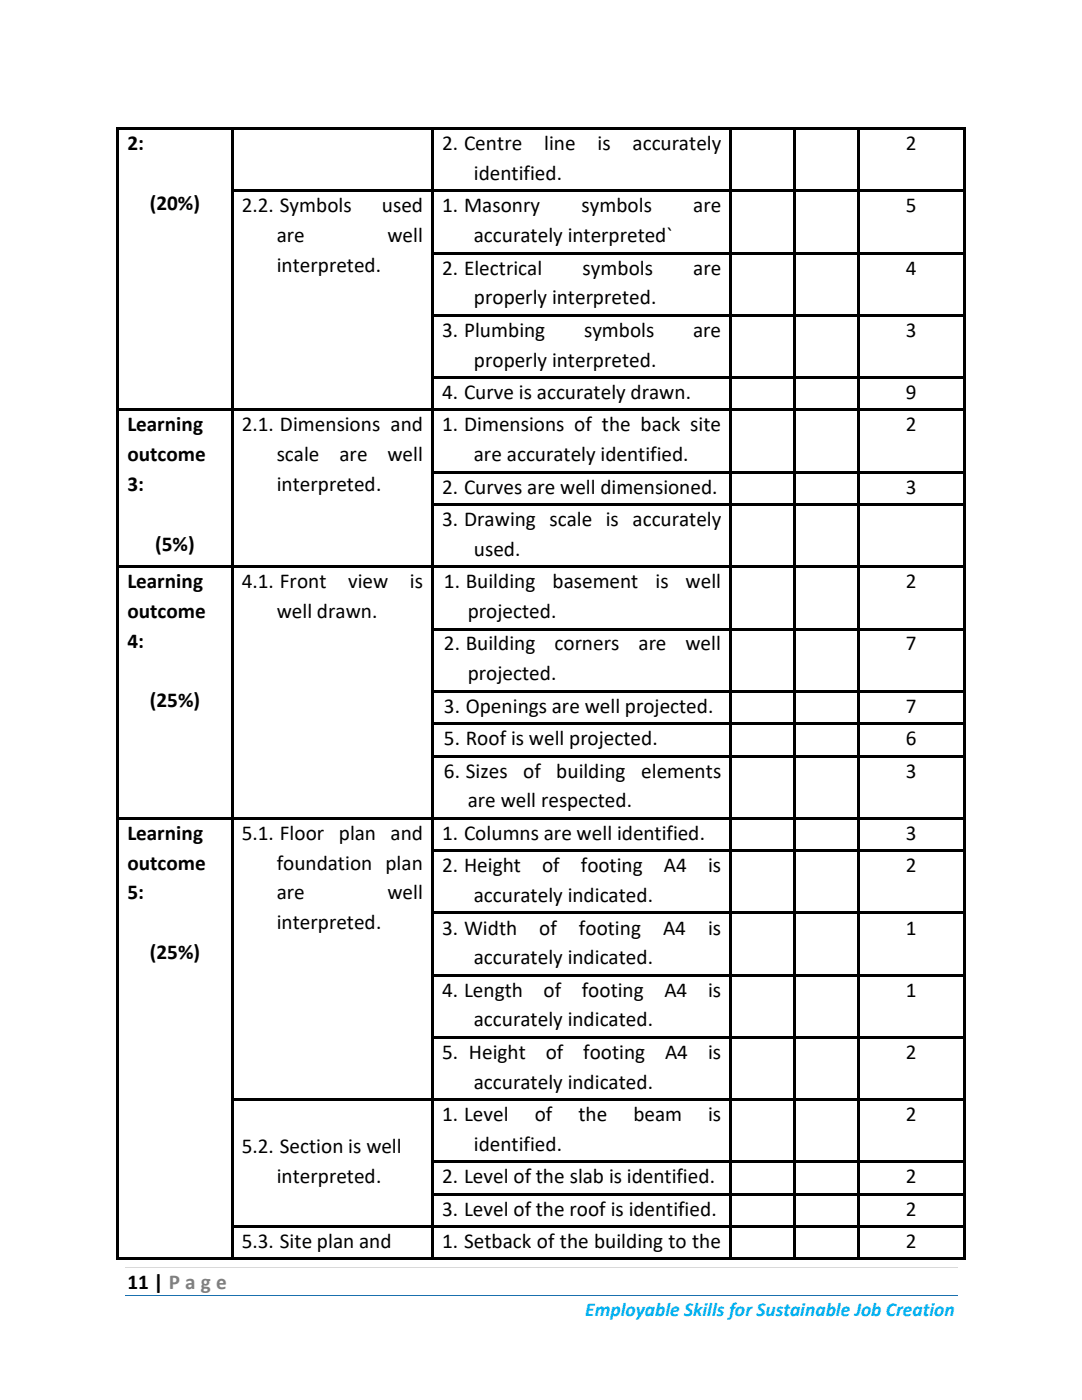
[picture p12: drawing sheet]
<svg xmlns="http://www.w3.org/2000/svg" width="216mm" height="279mm" viewBox="0 0 216 279" stroke-linecap="round" stroke-linejoin="round" font-family="sans-serif">
<defs><g id="words">
<g font-size="4.2">
<text x="25.4" y="30">2:</text>
<text x="88.2" y="30">2. Centre</text>
<text x="108.6" y="30">line</text>
<text x="119.2" y="30">is</text>
<text x="126.2" y="30">accurately</text>
<text x="180.8" y="30">2</text>
<text x="94.5" y="35.9">identified.</text>
<text x="29.9" y="41.8">(20%)</text>
<text x="48.2" y="42.4">2.2. Symbols</text>
<text x="76.2" y="42.4">used</text>
<text x="88.2" y="42.4">1. Masonry</text>
<text x="116" y="42.4">symbols</text>
<text x="138.3" y="42.4">are</text>
<text x="180.8" y="42.4">5</text>
<text x="55.2" y="48.3">are</text>
<text x="77.3" y="48.3">well</text>
<text x="94.5" y="48.3">accurately interpreted`</text>
<text x="55.2" y="54.3">interpreted.</text>
<text x="88.2" y="54.8">2. Electrical</text>
<text x="116.3" y="54.8">symbols</text>
<text x="138.3" y="54.8">are</text>
<text x="180.8" y="54.8">4</text>
<text x="94.5" y="60.7">properly interpreted.</text>
<text x="88.2" y="67.2">3. Plumbing</text>
<text x="116.5" y="67.2">symbols</text>
<text x="138.3" y="67.2">are</text>
<text x="180.8" y="67.2">3</text>
<text x="94.5" y="73.2">properly interpreted.</text>
<text x="88.2" y="79.6">4. Curve is accurately drawn.</text>
<text x="180.8" y="79.6">9</text>
<text x="25.4" y="86.1">Learning</text>
<text x="48.2" y="86.1">2.1. Dimensions and</text>
<text x="88.2" y="86.1">1. Dimensions of the back site</text>
<text x="180.8" y="86.1">2</text>
<text x="25.4" y="92.1">outcome</text>
<text x="55.2" y="92.1">scale</text>
<text x="67.7" y="92.1">are</text>
<text x="77.3" y="92.1">well</text>
<text x="94.5" y="92.1">are accurately identified.</text>
<text x="25.4" y="98">3:</text>
<text x="55.2" y="98">interpreted.</text>
<text x="88.2" y="98.5">2. Curves are well dimensioned.</text>
<text x="180.8" y="98.5">3</text>
<text x="88.2" y="105">3. Drawing scale is accurately</text>
<text x="31" y="109.9">(5%)</text>
<text x="94.5" y="110.9">used.</text>
<text x="25.4" y="117.4">Learning</text>
<text x="48.2" y="117.4">4.1. Front</text>
<text x="69.5" y="117.4">view</text>
<text x="81.8" y="117.4">is</text>
<text x="88.6" y="117.4">1. Building</text>
<text x="110.2" y="117.4">basement</text>
<text x="130.8" y="117.4">is</text>
<text x="136.8" y="117.4">well</text>
<text x="180.8" y="117.4">2</text>
<text x="25.4" y="123.3">outcome</text>
<text x="55.2" y="123.3">well drawn.</text>
<text x="93.3" y="123.3">projected.</text>
<text x="25.4" y="129.3">4:</text>
<text x="88.6" y="129.8">2. Building</text>
<text x="110.7" y="129.8">corners</text>
<text x="127.4" y="129.8">are</text>
<text x="136.8" y="129.8">well</text>
<text x="180.8" y="129.8">7</text>
<text x="93.3" y="135.7">projected.</text>
<text x="29.9" y="141.2">(25%)</text>
<text x="88.6" y="142.2">3. Openings are well projected.</text>
<text x="180.8" y="142.2">7</text>
<text x="88.6" y="148.7">5. Roof is well projected.</text>
<text x="180.8" y="148.7">6</text>
<text x="88.6" y="155.2">6. Sizes</text>
<text x="104.4" y="155.2">of</text>
<text x="111" y="155.2">building</text>
<text x="128" y="155.2">elements</text>
<text x="180.8" y="155.2">3</text>
<text x="93.3" y="161.1">are well respected.</text>
<text x="25.4" y="167.6">Learning</text>
<text x="48.2" y="167.6">5.1. Floor plan and</text>
<text x="88.2" y="167.6">1. Columns are well identified.</text>
<text x="180.8" y="167.6">3</text>
<text x="25.4" y="173.5">outcome</text>
<text x="55.2" y="173.5">foundation plan</text>
<text x="25.4" y="179.5">5:</text>
<text x="55.2" y="179.5">are</text>
<text x="77.3" y="179.5">well</text>
<text x="88.2" y="174.1">2. Height</text>
<text x="108.2" y="174.1">of</text>
<text x="115.9" y="174.1">footing</text>
<text x="132.5" y="174.1">A4</text>
<text x="141.3" y="174.1">is</text>
<text x="180.8" y="174.1">2</text>
<text x="55.2" y="185.4">interpreted.</text>
<text x="94.5" y="180">accurately indicated.</text>
<text x="29.9" y="191.4">(25%)</text>
<text x="88.2" y="186.5">3. Width</text>
<text x="107.6" y="186.5">of</text>
<text x="115.5" y="186.5">footing</text>
<text x="132.3" y="186.5">A4</text>
<text x="141.3" y="186.5">is</text>
<text x="180.8" y="186.5">1</text>
<text x="94.5" y="192.4">accurately indicated.</text>
<text x="88.2" y="198.9">4. Length</text>
<text x="108.5" y="198.9">of</text>
<text x="116.1" y="198.9">footing</text>
<text x="132.6" y="198.9">A4</text>
<text x="141.3" y="198.9">is</text>
<text x="180.8" y="198.9">1</text>
<text x="94.5" y="204.8">accurately indicated.</text>
<text x="88.2" y="211.3">5. Height</text>
<text x="108.9" y="211.3">of</text>
<text x="116.4" y="211.3">footing</text>
<text x="132.7" y="211.3">A4</text>
<text x="141.3" y="211.3">is</text>
<text x="180.8" y="211.3">2</text>
<text x="94.5" y="217.2">accurately indicated.</text>
<text x="88.2" y="223.7">1. Level</text>
<text x="106.7" y="223.7">of</text>
<text x="115.4" y="223.7">the</text>
<text x="126.4" y="223.7">beam</text>
<text x="141.3" y="223.7">is</text>
<text x="180.8" y="223.7">2</text>
<text x="48.2" y="230.2">5.2. Section is well</text>
<text x="94.5" y="229.7">identified.</text>
<text x="55.2" y="236.2">interpreted.</text>
<text x="88.2" y="236.2">2. Level of the slab is identified.</text>
<text x="180.8" y="236.2">2</text>
<text x="88.2" y="242.6">3. Level of the roof is identified.</text>
<text x="180.8" y="242.6">2</text>
<text x="48.2" y="249.1">5.3. Site plan and</text>
<text x="88.2" y="249.1">1. Setback of the building to the</text>
<text x="180.8" y="249.1">2</text>
<text x="25.4" y="257.3">11 | P a g e</text>
</g>
<text font-size="3.9" fill="#00b0f0" x="116.8" y="262.7">Employable Skills for Sustainable Job Creation</text>
</g></defs>
<path d="M24.9 252.9h166.1" fill="none" stroke="#d9d9d9" stroke-width=".2"/>
<path d="M24.9 258.6h166.1" fill="none" stroke="#0070c0" stroke-width=".2"/>
<g fill="#000">
<path d="M23.2 25.4h.6v.6h-.6z" fill-rule="evenodd"/>
<path d="M23.2 25.4h.6v.5h-.6z" fill-rule="evenodd"/>
<path d="M23.2 25.9h.6v11.9h-.6z" fill-rule="evenodd"/>
<path d="M23.2 37.8h.6v.6h-.6z" fill-rule="evenodd"/>
<path d="M23.8 25.4h22.3v.5h-22.3z" fill-rule="evenodd"/>
<path d="M46.1 25.9l.5 .1z" fill-rule="evenodd"/>
<path d="M46.1 25.4h.5v.5h-.5z" fill-rule="evenodd"/>
<path d="M46.1 25.9h.5v11.9h-.5z" fill-rule="evenodd"/>
<path d="M46.1 37.8h.5v.6h-.5z" fill-rule="evenodd"/>
<path d="M46.6 25.4h39.4v.5h-39.4z" fill-rule="evenodd"/>
<path d="M46.6 37.8h39.4v.5h-39.4z" fill-rule="evenodd"/>
<path d="M86 25.9l.5 .1z" fill-rule="evenodd"/>
<path d="M86 25.4h.5v.5h-.5z" fill-rule="evenodd"/>
<path d="M86 25.9h.5v11.9h-.5z" fill-rule="evenodd"/>
<path d="M86 37.8h.5v.6h-.5z" fill-rule="evenodd"/>
<path d="M86.5 25.4h59.1v.5h-59.1z" fill-rule="evenodd"/>
<path d="M86.5 37.8h59.1v.5h-59.1z" fill-rule="evenodd"/>
<path d="M145.6 25.9l.5 .1z" fill-rule="evenodd"/>
<path d="M145.6 25.4h.5v.5h-.5z" fill-rule="evenodd"/>
<path d="M145.6 25.9h.5v11.9h-.5z" fill-rule="evenodd"/>
<path d="M145.6 37.8h.5v.6h-.5z" fill-rule="evenodd"/>
<path d="M146.1 25.4h12.1v.5h-12.1z" fill-rule="evenodd"/>
<path d="M146.1 37.8h12.1v.5h-12.1z" fill-rule="evenodd"/>
<path d="M158.2 25.9l.5 .1z" fill-rule="evenodd"/>
<path d="M158.2 25.4h.5v.5h-.5z" fill-rule="evenodd"/>
<path d="M158.2 25.9h.5v11.9h-.5z" fill-rule="evenodd"/>
<path d="M158.2 37.8h.5v.6h-.5z" fill-rule="evenodd"/>
<path d="M158.7 25.4h12.3v.5h-12.3z" fill-rule="evenodd"/>
<path d="M158.7 37.8h12.3v.5h-12.3z" fill-rule="evenodd"/>
<path d="M171 25.9l.5 .1z" fill-rule="evenodd"/>
<path d="M171 25.4h.5v.5h-.5z" fill-rule="evenodd"/>
<path d="M171 25.9h.5v11.9h-.5z" fill-rule="evenodd"/>
<path d="M171 37.8h.5v.6h-.5z" fill-rule="evenodd"/>
<path d="M171.5 25.4h20.7v.5h-20.7z" fill-rule="evenodd"/>
<path d="M171.5 37.8h20.7v.5h-20.7z" fill-rule="evenodd"/>
<path d="M192.2 25.4h.5v.6h-.5z" fill-rule="evenodd"/>
<path d="M192.2 25.4h.5v.5h-.5z" fill-rule="evenodd"/>
<path d="M192.2 25.9h.5v11.9h-.5z" fill-rule="evenodd"/>
<path d="M192.2 37.8h.5v.6h-.5z" fill-rule="evenodd"/>
<path d="M23.2 38.4h.6v11.9h-.6z" fill-rule="evenodd"/>
<path d="M23.2 50.3h.6v.5h-.6z" fill-rule="evenodd"/>
<path d="M46.1 38.4h.5v11.9h-.5z" fill-rule="evenodd"/>
<path d="M46.1 50.3h.5v.5h-.5z" fill-rule="evenodd"/>
<path d="M86 38.4h.5v11.9h-.5z" fill-rule="evenodd"/>
<path d="M86 50.3h.5v.5h-.5z" fill-rule="evenodd"/>
<path d="M86.5 50.3h59.1v.5h-59.1z" fill-rule="evenodd"/>
<path d="M145.6 38.4h.5v11.9h-.5z" fill-rule="evenodd"/>
<path d="M145.6 50.3h.5v.5h-.5z" fill-rule="evenodd"/>
<path d="M146.1 50.3h12.1v.5h-12.1z" fill-rule="evenodd"/>
<path d="M158.2 38.4h.5v11.9h-.5z" fill-rule="evenodd"/>
<path d="M158.2 50.3h.5v.5h-.5z" fill-rule="evenodd"/>
<path d="M158.7 50.3h12.3v.5h-12.3z" fill-rule="evenodd"/>
<path d="M171 38.4h.5v11.9h-.5z" fill-rule="evenodd"/>
<path d="M171 50.3h.5v.5h-.5z" fill-rule="evenodd"/>
<path d="M171.5 50.3h20.7v.5h-20.7z" fill-rule="evenodd"/>
<path d="M192.2 38.4h.5v11.9h-.5z" fill-rule="evenodd"/>
<path d="M192.2 50.3h.5v.5h-.5z" fill-rule="evenodd"/>
<path d="M23.2 50.8h.6v11.9h-.6z" fill-rule="evenodd"/>
<path d="M23.2 62.7h.6v.5h-.6z" fill-rule="evenodd"/>
<path d="M23.2 63.2h.6v11.9h-.6z" fill-rule="evenodd"/>
<path d="M23.2 75.1h.6v.5h-.6z" fill-rule="evenodd"/>
<path d="M46.1 50.8h.5v11.9h-.5z" fill-rule="evenodd"/>
<path d="M46.1 62.7h.5v.5h-.5z" fill-rule="evenodd"/>
<path d="M46.1 63.2h.5v11.9h-.5z" fill-rule="evenodd"/>
<path d="M46.1 75.1h.5v.5h-.5z" fill-rule="evenodd"/>
<path d="M86 50.8h.5v11.9h-.5z" fill-rule="evenodd"/>
<path d="M86 62.7h.5v.5h-.5z" fill-rule="evenodd"/>
<path d="M86 63.2h.5v11.9h-.5z" fill-rule="evenodd"/>
<path d="M86 75.1h.5v.5h-.5z" fill-rule="evenodd"/>
<path d="M86.5 62.7h59.1v.5h-59.1z" fill-rule="evenodd"/>
<path d="M86.5 75.1h59.1v.5h-59.1z" fill-rule="evenodd"/>
<path d="M145.6 50.8h.5v11.9h-.5z" fill-rule="evenodd"/>
<path d="M145.6 62.7h.5v.5h-.5z" fill-rule="evenodd"/>
<path d="M145.6 63.2h.5v11.9h-.5z" fill-rule="evenodd"/>
<path d="M145.6 75.1h.5v.5h-.5z" fill-rule="evenodd"/>
<path d="M146.1 62.7h12.1v.5h-12.1z" fill-rule="evenodd"/>
<path d="M146.1 75.1h12.1v.5h-12.1z" fill-rule="evenodd"/>
<path d="M158.2 50.8h.5v11.9h-.5z" fill-rule="evenodd"/>
<path d="M158.2 62.7h.5v.5h-.5z" fill-rule="evenodd"/>
<path d="M158.2 63.2h.5v11.9h-.5z" fill-rule="evenodd"/>
<path d="M158.2 75.1h.5v.5h-.5z" fill-rule="evenodd"/>
<path d="M158.7 62.7h12.3v.5h-12.3z" fill-rule="evenodd"/>
<path d="M158.7 75.1h12.3v.5h-12.3z" fill-rule="evenodd"/>
<path d="M171 50.8h.5v11.9h-.5z" fill-rule="evenodd"/>
<path d="M171 62.7h.5v.5h-.5z" fill-rule="evenodd"/>
<path d="M171 63.2h.5v11.9h-.5z" fill-rule="evenodd"/>
<path d="M171 75.1h.5v.5h-.5z" fill-rule="evenodd"/>
<path d="M171.5 62.7h20.7v.5h-20.7z" fill-rule="evenodd"/>
<path d="M171.5 75.1h20.7v.5h-20.7z" fill-rule="evenodd"/>
<path d="M192.2 50.8h.5v11.9h-.5z" fill-rule="evenodd"/>
<path d="M192.2 62.7h.5v.5h-.5z" fill-rule="evenodd"/>
<path d="M192.2 63.2h.5v11.9h-.5z" fill-rule="evenodd"/>
<path d="M192.2 75.1h.5v.5h-.5z" fill-rule="evenodd"/>
<path d="M23.2 75.6h.6v5.9h-.6z" fill-rule="evenodd"/>
<path d="M23.2 81.5h.6v.6h-.6z" fill-rule="evenodd"/>
<path d="M23.2 82.1h.6v11.9h-.6z" fill-rule="evenodd"/>
<path d="M23.2 94h.6v.5h-.6z" fill-rule="evenodd"/>
<path d="M23.8 81.5h22.3v.5h-22.3z" fill-rule="evenodd"/>
<path d="M46.1 75.6h.5v5.9h-.5z" fill-rule="evenodd"/>
<path d="M46.1 81.5h.5v.6h-.5z" fill-rule="evenodd"/>
<path d="M46.1 82.1h.5v11.9h-.5z" fill-rule="evenodd"/>
<path d="M46.1 94h.5v.5h-.5z" fill-rule="evenodd"/>
<path d="M46.6 81.5h39.4v.5h-39.4z" fill-rule="evenodd"/>
<path d="M86 75.6h.5v5.9h-.5z" fill-rule="evenodd"/>
<path d="M86 81.5h.5v.6h-.5z" fill-rule="evenodd"/>
<path d="M86 82.1h.5v11.9h-.5z" fill-rule="evenodd"/>
<path d="M86 94h.5v.5h-.5z" fill-rule="evenodd"/>
<path d="M86.5 81.5h59.1v.5h-59.1z" fill-rule="evenodd"/>
<path d="M86.5 94h59.1v.5h-59.1z" fill-rule="evenodd"/>
<path d="M145.6 75.6h.5v5.9h-.5z" fill-rule="evenodd"/>
<path d="M145.6 81.5h.5v.6h-.5z" fill-rule="evenodd"/>
<path d="M145.6 82.1h.5v11.9h-.5z" fill-rule="evenodd"/>
<path d="M145.6 94h.5v.5h-.5z" fill-rule="evenodd"/>
<path d="M146.1 81.5h12.1v.5h-12.1z" fill-rule="evenodd"/>
<path d="M146.1 94h12.1v.5h-12.1z" fill-rule="evenodd"/>
<path d="M158.2 75.6h.5v5.9h-.5z" fill-rule="evenodd"/>
<path d="M158.2 81.5h.5v.6h-.5z" fill-rule="evenodd"/>
<path d="M158.2 82.1h.5v11.9h-.5z" fill-rule="evenodd"/>
<path d="M158.2 94h.5v.5h-.5z" fill-rule="evenodd"/>
<path d="M158.7 81.5h12.3v.5h-12.3z" fill-rule="evenodd"/>
<path d="M158.7 94h12.3v.5h-12.3z" fill-rule="evenodd"/>
<path d="M171 75.6h.5v5.9h-.5z" fill-rule="evenodd"/>
<path d="M171 81.5h.5v.6h-.5z" fill-rule="evenodd"/>
<path d="M171 82.1h.5v11.9h-.5z" fill-rule="evenodd"/>
<path d="M171 94h.5v.5h-.5z" fill-rule="evenodd"/>
<path d="M171.5 81.5h20.7v.5h-20.7z" fill-rule="evenodd"/>
<path d="M171.5 94h20.7v.5h-20.7z" fill-rule="evenodd"/>
<path d="M192.2 75.6h.5v5.9h-.5z" fill-rule="evenodd"/>
<path d="M192.2 81.5h.5v.6h-.5z" fill-rule="evenodd"/>
<path d="M192.2 82.1h.5v11.9h-.5z" fill-rule="evenodd"/>
<path d="M192.2 94h.5v.5h-.5z" fill-rule="evenodd"/>
<path d="M23.2 94.5h.6v5.9h-.6z" fill-rule="evenodd"/>
<path d="M23.2 100.4h.6v.6h-.6z" fill-rule="evenodd"/>
<path d="M23.2 101h.6v11.8h-.6z" fill-rule="evenodd"/>
<path d="M23.2 112.8h.6v.6h-.6z" fill-rule="evenodd"/>
<path d="M23.8 112.8h22.3v.5h-22.3z" fill-rule="evenodd"/>
<path d="M46.1 94.5h.5v5.9h-.5z" fill-rule="evenodd"/>
<path d="M46.1 100.4h.5v.6h-.5z" fill-rule="evenodd"/>
<path d="M46.1 101h.5v11.8h-.5z" fill-rule="evenodd"/>
<path d="M46.1 112.8h.5v.6h-.5z" fill-rule="evenodd"/>
<path d="M46.6 112.8h39.4v.5h-39.4z" fill-rule="evenodd"/>
<path d="M86 94.5h.5v5.9h-.5z" fill-rule="evenodd"/>
<path d="M86 100.4h.5v.6h-.5z" fill-rule="evenodd"/>
<path d="M86 101h.5v11.8h-.5z" fill-rule="evenodd"/>
<path d="M86 112.8h.5v.6h-.5z" fill-rule="evenodd"/>
<path d="M86.5 100.4h59.1v.5h-59.1z" fill-rule="evenodd"/>
<path d="M86.5 112.8h59.1v.5h-59.1z" fill-rule="evenodd"/>
<path d="M145.6 94.5h.5v5.9h-.5z" fill-rule="evenodd"/>
<path d="M145.6 100.4h.5v.6h-.5z" fill-rule="evenodd"/>
<path d="M145.6 101h.5v11.8h-.5z" fill-rule="evenodd"/>
<path d="M145.6 112.8h.5v.6h-.5z" fill-rule="evenodd"/>
<path d="M146.1 100.4h12.1v.5h-12.1z" fill-rule="evenodd"/>
<path d="M146.1 112.8h12.1v.5h-12.1z" fill-rule="evenodd"/>
<path d="M158.2 94.5h.5v5.9h-.5z" fill-rule="evenodd"/>
<path d="M158.2 100.4h.5v.6h-.5z" fill-rule="evenodd"/>
<path d="M158.2 101h.5v11.8h-.5z" fill-rule="evenodd"/>
<path d="M158.2 112.8h.5v.6h-.5z" fill-rule="evenodd"/>
<path d="M158.7 100.4h12.3v.5h-12.3z" fill-rule="evenodd"/>
<path d="M158.7 112.8h12.3v.5h-12.3z" fill-rule="evenodd"/>
<path d="M171 94.5h.5v5.9h-.5z" fill-rule="evenodd"/>
<path d="M171 100.4h.5v.6h-.5z" fill-rule="evenodd"/>
<path d="M171 101h.5v11.8h-.5z" fill-rule="evenodd"/>
<path d="M171 112.8h.5v.6h-.5z" fill-rule="evenodd"/>
<path d="M171.5 100.4h20.7v.5h-20.7z" fill-rule="evenodd"/>
<path d="M171.5 112.8h20.7v.5h-20.7z" fill-rule="evenodd"/>
<path d="M192.2 94.5h.5v5.9h-.5z" fill-rule="evenodd"/>
<path d="M192.2 100.4h.5v.6h-.5z" fill-rule="evenodd"/>
<path d="M192.2 101h.5v11.8h-.5z" fill-rule="evenodd"/>
<path d="M192.2 112.8h.5v.6h-.5z" fill-rule="evenodd"/>
<path d="M23.2 113.4h.6v11.9h-.6z" fill-rule="evenodd"/>
<path d="M23.2 125.3h.6v.5h-.6z" fill-rule="evenodd"/>
<path d="M23.2 125.8h.6v11.9h-.6z" fill-rule="evenodd"/>
<path d="M23.2 137.7h.6v.5h-.6z" fill-rule="evenodd"/>
<path d="M46.1 113.4h.5v11.9h-.5z" fill-rule="evenodd"/>
<path d="M46.1 125.3h.5v.5h-.5z" fill-rule="evenodd"/>
<path d="M46.1 125.8h.5v11.9h-.5z" fill-rule="evenodd"/>
<path d="M46.1 137.7h.5v.5h-.5z" fill-rule="evenodd"/>
<path d="M86 113.4h.5v11.9h-.5z" fill-rule="evenodd"/>
<path d="M86 125.3h.5v.5h-.5z" fill-rule="evenodd"/>
<path d="M86 125.8h.5v11.9h-.5z" fill-rule="evenodd"/>
<path d="M86 137.7h.5v.5h-.5z" fill-rule="evenodd"/>
<path d="M86.5 125.3h59.1v.5h-59.1z" fill-rule="evenodd"/>
<path d="M86.5 137.7h59.1v.5h-59.1z" fill-rule="evenodd"/>
<path d="M145.6 113.4h.5v11.9h-.5z" fill-rule="evenodd"/>
<path d="M145.6 125.3h.5v.5h-.5z" fill-rule="evenodd"/>
<path d="M145.6 125.8h.5v11.9h-.5z" fill-rule="evenodd"/>
<path d="M145.6 137.7h.5v.5h-.5z" fill-rule="evenodd"/>
<path d="M146.1 125.3h12.1v.5h-12.1z" fill-rule="evenodd"/>
<path d="M146.1 137.7h12.1v.5h-12.1z" fill-rule="evenodd"/>
<path d="M158.2 113.4h.5v11.9h-.5z" fill-rule="evenodd"/>
<path d="M158.2 125.3h.5v.5h-.5z" fill-rule="evenodd"/>
<path d="M158.2 125.8h.5v11.9h-.5z" fill-rule="evenodd"/>
<path d="M158.2 137.7h.5v.5h-.5z" fill-rule="evenodd"/>
<path d="M158.7 125.3h12.3v.5h-12.3z" fill-rule="evenodd"/>
<path d="M158.7 137.7h12.3v.5h-12.3z" fill-rule="evenodd"/>
<path d="M171 113.4h.5v11.9h-.5z" fill-rule="evenodd"/>
<path d="M171 125.3h.5v.5h-.5z" fill-rule="evenodd"/>
<path d="M171 125.8h.5v11.9h-.5z" fill-rule="evenodd"/>
<path d="M171 137.7h.5v.5h-.5z" fill-rule="evenodd"/>
<path d="M171.5 125.3h20.7v.5h-20.7z" fill-rule="evenodd"/>
<path d="M171.5 137.7h20.7v.5h-20.7z" fill-rule="evenodd"/>
<path d="M192.2 113.4h.5v11.9h-.5z" fill-rule="evenodd"/>
<path d="M192.2 125.3h.5v.5h-.5z" fill-rule="evenodd"/>
<path d="M192.2 125.8h.5v11.9h-.5z" fill-rule="evenodd"/>
<path d="M192.2 137.7h.5v.5h-.5z" fill-rule="evenodd"/>
<path d="M23.2 138.2h.6v6h-.6z" fill-rule="evenodd"/>
<path d="M23.2 144.2h.6v.5h-.6z" fill-rule="evenodd"/>
<path d="M23.2 144.7h.6v5.9h-.6z" fill-rule="evenodd"/>
<path d="M23.2 150.6h.6v.6h-.6z" fill-rule="evenodd"/>
<path d="M46.1 138.2h.5v6h-.5z" fill-rule="evenodd"/>
<path d="M46.1 144.2h.5v.5h-.5z" fill-rule="evenodd"/>
<path d="M46.1 144.7h.5v5.9h-.5z" fill-rule="evenodd"/>
<path d="M46.1 150.6h.5v.6h-.5z" fill-rule="evenodd"/>
<path d="M86 138.2h.5v6h-.5z" fill-rule="evenodd"/>
<path d="M86 144.2h.5v.5h-.5z" fill-rule="evenodd"/>
<path d="M86 144.7h.5v5.9h-.5z" fill-rule="evenodd"/>
<path d="M86 150.6h.5v.6h-.5z" fill-rule="evenodd"/>
<path d="M86.5 144.2h59.1v.5h-59.1z" fill-rule="evenodd"/>
<path d="M86.5 150.6h59.1v.6h-59.1z" fill-rule="evenodd"/>
<path d="M145.6 138.2h.5v6h-.5z" fill-rule="evenodd"/>
<path d="M145.6 144.2h.5v.5h-.5z" fill-rule="evenodd"/>
<path d="M145.6 144.7h.5v5.9h-.5z" fill-rule="evenodd"/>
<path d="M145.6 150.6h.5v.6h-.5z" fill-rule="evenodd"/>
<path d="M146.1 144.2h12.1v.5h-12.1z" fill-rule="evenodd"/>
<path d="M146.1 150.6h12.1v.6h-12.1z" fill-rule="evenodd"/>
<path d="M158.2 138.2h.5v6h-.5z" fill-rule="evenodd"/>
<path d="M158.2 144.2h.5v.5h-.5z" fill-rule="evenodd"/>
<path d="M158.2 144.7h.5v5.9h-.5z" fill-rule="evenodd"/>
<path d="M158.2 150.6h.5v.6h-.5z" fill-rule="evenodd"/>
<path d="M158.7 144.2h12.3v.5h-12.3z" fill-rule="evenodd"/>
<path d="M158.7 150.6h12.3v.6h-12.3z" fill-rule="evenodd"/>
<path d="M171 138.2h.5v6h-.5z" fill-rule="evenodd"/>
<path d="M171 144.2h.5v.5h-.5z" fill-rule="evenodd"/>
<path d="M171 144.7h.5v5.9h-.5z" fill-rule="evenodd"/>
<path d="M171 150.6h.5v.6h-.5z" fill-rule="evenodd"/>
<path d="M171.5 144.2h20.7v.5h-20.7z" fill-rule="evenodd"/>
<path d="M171.5 150.6h20.7v.6h-20.7z" fill-rule="evenodd"/>
<path d="M192.2 138.2h.5v6h-.5z" fill-rule="evenodd"/>
<path d="M192.2 144.2h.5v.5h-.5z" fill-rule="evenodd"/>
<path d="M192.2 144.7h.5v5.9h-.5z" fill-rule="evenodd"/>
<path d="M192.2 150.6h.5v.6h-.5z" fill-rule="evenodd"/>
<path d="M23.2 151.2h.6v11.9h-.6z" fill-rule="evenodd"/>
<path d="M23.2 163.1h.6v.5h-.6z" fill-rule="evenodd"/>
<path d="M23.2 163.6h.6v5.9h-.6z" fill-rule="evenodd"/>
<path d="M23.2 169.5h.6v.6h-.6z" fill-rule="evenodd"/>
<path d="M23.8 163.1h22.3v.5h-22.3z" fill-rule="evenodd"/>
<path d="M46.1 151.2h.5v11.9h-.5z" fill-rule="evenodd"/>
<path d="M46.1 163.1h.5v.5h-.5z" fill-rule="evenodd"/>
<path d="M46.1 163.6h.5v5.9h-.5z" fill-rule="evenodd"/>
<path d="M46.1 169.5h.5v.6h-.5z" fill-rule="evenodd"/>
<path d="M46.6 163.1h39.4v.5h-39.4z" fill-rule="evenodd"/>
<path d="M86 151.2h.5v11.9h-.5z" fill-rule="evenodd"/>
<path d="M86 163.1h.5v.5h-.5z" fill-rule="evenodd"/>
<path d="M86 163.6h.5v5.9h-.5z" fill-rule="evenodd"/>
<path d="M86 169.5h.5v.6h-.5z" fill-rule="evenodd"/>
<path d="M86.5 163.1h59.1v.5h-59.1z" fill-rule="evenodd"/>
<path d="M86.5 169.5h59.1v.5h-59.1z" fill-rule="evenodd"/>
<path d="M145.6 151.2h.5v11.9h-.5z" fill-rule="evenodd"/>
<path d="M145.6 163.1h.5v.5h-.5z" fill-rule="evenodd"/>
<path d="M145.6 163.6h.5v5.9h-.5z" fill-rule="evenodd"/>
<path d="M145.6 169.5h.5v.6h-.5z" fill-rule="evenodd"/>
<path d="M146.1 163.1h12.1v.5h-12.1z" fill-rule="evenodd"/>
<path d="M146.1 169.5h12.1v.5h-12.1z" fill-rule="evenodd"/>
<path d="M158.2 151.2h.5v11.9h-.5z" fill-rule="evenodd"/>
<path d="M158.2 163.1h.5v.5h-.5z" fill-rule="evenodd"/>
<path d="M158.2 163.6h.5v5.9h-.5z" fill-rule="evenodd"/>
<path d="M158.2 169.5h.5v.6h-.5z" fill-rule="evenodd"/>
<path d="M158.7 163.1h12.3v.5h-12.3z" fill-rule="evenodd"/>
<path d="M158.7 169.5h12.3v.5h-12.3z" fill-rule="evenodd"/>
<path d="M171 151.2h.5v11.9h-.5z" fill-rule="evenodd"/>
<path d="M171 163.1h.5v.5h-.5z" fill-rule="evenodd"/>
<path d="M171 163.6h.5v5.9h-.5z" fill-rule="evenodd"/>
<path d="M171 169.5h.5v.6h-.5z" fill-rule="evenodd"/>
<path d="M171.5 163.1h20.7v.5h-20.7z" fill-rule="evenodd"/>
<path d="M171.5 169.5h20.7v.5h-20.7z" fill-rule="evenodd"/>
<path d="M192.2 151.2h.5v11.9h-.5z" fill-rule="evenodd"/>
<path d="M192.2 163.1h.5v.5h-.5z" fill-rule="evenodd"/>
<path d="M192.2 163.6h.5v5.9h-.5z" fill-rule="evenodd"/>
<path d="M192.2 169.5h.5v.6h-.5z" fill-rule="evenodd"/>
<path d="M23.2 170.1h.6v11.8h-.6z" fill-rule="evenodd"/>
<path d="M23.2 181.9h.6v.6h-.6z" fill-rule="evenodd"/>
<path d="M23.2 182.5h.6v11.8h-.6z" fill-rule="evenodd"/>
<path d="M23.2 194.3h.6v.6h-.6z" fill-rule="evenodd"/>
<path d="M46.1 170.1h.5v11.8h-.5z" fill-rule="evenodd"/>
<path d="M46.1 181.9h.5v.6h-.5z" fill-rule="evenodd"/>
<path d="M46.1 182.5h.5v11.8h-.5z" fill-rule="evenodd"/>
<path d="M46.1 194.3h.5v.6h-.5z" fill-rule="evenodd"/>
<path d="M86 170.1h.5v11.8h-.5z" fill-rule="evenodd"/>
<path d="M86 181.9h.5v.6h-.5z" fill-rule="evenodd"/>
<path d="M86 182.5h.5v11.8h-.5z" fill-rule="evenodd"/>
<path d="M86 194.3h.5v.6h-.5z" fill-rule="evenodd"/>
<path d="M86.5 181.9h59.1v.5h-59.1z" fill-rule="evenodd"/>
<path d="M86.5 194.3h59.1v.5h-59.1z" fill-rule="evenodd"/>
<path d="M145.6 170.1h.5v11.8h-.5z" fill-rule="evenodd"/>
<path d="M145.6 181.9h.5v.6h-.5z" fill-rule="evenodd"/>
<path d="M145.6 182.5h.5v11.8h-.5z" fill-rule="evenodd"/>
<path d="M145.6 194.3h.5v.6h-.5z" fill-rule="evenodd"/>
<path d="M146.1 181.9h12.1v.5h-12.1z" fill-rule="evenodd"/>
<path d="M146.1 194.3h12.1v.5h-12.1z" fill-rule="evenodd"/>
<path d="M158.2 170.1h.5v11.8h-.5z" fill-rule="evenodd"/>
<path d="M158.2 181.9h.5v.6h-.5z" fill-rule="evenodd"/>
<path d="M158.2 182.5h.5v11.8h-.5z" fill-rule="evenodd"/>
<path d="M158.2 194.3h.5v.6h-.5z" fill-rule="evenodd"/>
<path d="M158.7 181.9h12.3v.5h-12.3z" fill-rule="evenodd"/>
<path d="M158.7 194.3h12.3v.5h-12.3z" fill-rule="evenodd"/>
<path d="M171 170.1h.5v11.8h-.5z" fill-rule="evenodd"/>
<path d="M171 181.9h.5v.6h-.5z" fill-rule="evenodd"/>
<path d="M171 182.5h.5v11.8h-.5z" fill-rule="evenodd"/>
<path d="M171 194.3h.5v.6h-.5z" fill-rule="evenodd"/>
<path d="M171.5 181.9h20.7v.5h-20.7z" fill-rule="evenodd"/>
<path d="M171.5 194.3h20.7v.5h-20.7z" fill-rule="evenodd"/>
<path d="M192.2 170.1h.5v11.8h-.5z" fill-rule="evenodd"/>
<path d="M192.2 181.9h.5v.6h-.5z" fill-rule="evenodd"/>
<path d="M192.2 182.5h.5v11.8h-.5z" fill-rule="evenodd"/>
<path d="M192.2 194.3h.5v.6h-.5z" fill-rule="evenodd"/>
<path d="M23.2 194.9h.6v11.9h-.6z" fill-rule="evenodd"/>
<path d="M23.2 206.8h.6v.5h-.6z" fill-rule="evenodd"/>
<path d="M23.2 207.3h.6v11.9h-.6z" fill-rule="evenodd"/>
<path d="M23.2 219.2h.6v.5h-.6z" fill-rule="evenodd"/>
<path d="M46.1 194.9h.5v11.9h-.5z" fill-rule="evenodd"/>
<path d="M46.1 206.8h.5v.5h-.5z" fill-rule="evenodd"/>
<path d="M46.1 207.3h.5v11.9h-.5z" fill-rule="evenodd"/>
<path d="M46.1 219.2h.5v.5h-.5z" fill-rule="evenodd"/>
<path d="M46.6 219.2h39.4v.5h-39.4z" fill-rule="evenodd"/>
<path d="M86 194.9h.5v11.9h-.5z" fill-rule="evenodd"/>
<path d="M86 206.8h.5v.5h-.5z" fill-rule="evenodd"/>
<path d="M86 207.3h.5v11.9h-.5z" fill-rule="evenodd"/>
<path d="M86 219.2h.5v.5h-.5z" fill-rule="evenodd"/>
<path d="M86.5 206.8h59.1v.5h-59.1z" fill-rule="evenodd"/>
<path d="M86.5 219.2h59.1v.5h-59.1z" fill-rule="evenodd"/>
<path d="M145.6 194.9h.5v11.9h-.5z" fill-rule="evenodd"/>
<path d="M145.6 206.8h.5v.5h-.5z" fill-rule="evenodd"/>
<path d="M145.6 207.3h.5v11.9h-.5z" fill-rule="evenodd"/>
<path d="M145.6 219.2h.5v.5h-.5z" fill-rule="evenodd"/>
<path d="M146.1 206.8h12.1v.5h-12.1z" fill-rule="evenodd"/>
<path d="M146.1 219.2h12.1v.5h-12.1z" fill-rule="evenodd"/>
<path d="M158.2 194.9h.5v11.9h-.5z" fill-rule="evenodd"/>
<path d="M158.2 206.8h.5v.5h-.5z" fill-rule="evenodd"/>
<path d="M158.2 207.3h.5v11.9h-.5z" fill-rule="evenodd"/>
<path d="M158.2 219.2h.5v.5h-.5z" fill-rule="evenodd"/>
<path d="M158.7 206.8h12.3v.5h-12.3z" fill-rule="evenodd"/>
<path d="M158.7 219.2h12.3v.5h-12.3z" fill-rule="evenodd"/>
<path d="M171 194.9h.5v11.9h-.5z" fill-rule="evenodd"/>
<path d="M171 206.8h.5v.5h-.5z" fill-rule="evenodd"/>
<path d="M171 207.3h.5v11.9h-.5z" fill-rule="evenodd"/>
<path d="M171 219.2h.5v.5h-.5z" fill-rule="evenodd"/>
<path d="M171.5 206.8h20.7v.5h-20.7z" fill-rule="evenodd"/>
<path d="M171.5 219.2h20.7v.5h-20.7z" fill-rule="evenodd"/>
<path d="M192.2 194.9h.5v11.9h-.5z" fill-rule="evenodd"/>
<path d="M192.2 206.8h.5v.5h-.5z" fill-rule="evenodd"/>
<path d="M192.2 207.3h.5v11.9h-.5z" fill-rule="evenodd"/>
<path d="M192.2 219.2h.5v.5h-.5z" fill-rule="evenodd"/>
<path d="M23.2 219.7h.6v11.9h-.6z" fill-rule="evenodd"/>
<path d="M23.2 231.6h.6v.5h-.6z" fill-rule="evenodd"/>
<path d="M23.2 232.1h.6v6h-.6z" fill-rule="evenodd"/>
<path d="M23.2 238.1h.6v.5h-.6z" fill-rule="evenodd"/>
<path d="M46.1 219.7h.5v11.9h-.5z" fill-rule="evenodd"/>
<path d="M46.1 231.6h.5v.5h-.5z" fill-rule="evenodd"/>
<path d="M46.1 232.1h.5v6h-.5z" fill-rule="evenodd"/>
<path d="M46.1 238.1h.5v.5h-.5z" fill-rule="evenodd"/>
<path d="M86 219.7h.5v11.9h-.5z" fill-rule="evenodd"/>
<path d="M86 231.6h.5v.5h-.5z" fill-rule="evenodd"/>
<path d="M86 232.1h.5v6h-.5z" fill-rule="evenodd"/>
<path d="M86 238.1h.5v.5h-.5z" fill-rule="evenodd"/>
<path d="M86.5 231.6h59.1v.5h-59.1z" fill-rule="evenodd"/>
<path d="M86.5 238.1h59.1v.5h-59.1z" fill-rule="evenodd"/>
<path d="M145.6 219.7h.5v11.9h-.5z" fill-rule="evenodd"/>
<path d="M145.6 231.6h.5v.5h-.5z" fill-rule="evenodd"/>
<path d="M145.6 232.1h.5v6h-.5z" fill-rule="evenodd"/>
<path d="M145.6 238.1h.5v.5h-.5z" fill-rule="evenodd"/>
<path d="M146.1 231.6h12.1v.5h-12.1z" fill-rule="evenodd"/>
<path d="M146.1 238.1h12.1v.5h-12.1z" fill-rule="evenodd"/>
<path d="M158.2 219.7h.5v11.9h-.5z" fill-rule="evenodd"/>
<path d="M158.2 231.6h.5v.5h-.5z" fill-rule="evenodd"/>
<path d="M158.2 232.1h.5v6h-.5z" fill-rule="evenodd"/>
<path d="M158.2 238.1h.5v.5h-.5z" fill-rule="evenodd"/>
<path d="M158.7 231.6h12.3v.5h-12.3z" fill-rule="evenodd"/>
<path d="M158.7 238.1h12.3v.5h-12.3z" fill-rule="evenodd"/>
<path d="M171 219.7h.5v11.9h-.5z" fill-rule="evenodd"/>
<path d="M171 231.6h.5v.5h-.5z" fill-rule="evenodd"/>
<path d="M171 232.1h.5v6h-.5z" fill-rule="evenodd"/>
<path d="M171 238.1h.5v.5h-.5z" fill-rule="evenodd"/>
<path d="M171.5 231.6h20.7v.5h-20.7z" fill-rule="evenodd"/>
<path d="M171.5 238.1h20.7v.5h-20.7z" fill-rule="evenodd"/>
<path d="M192.2 219.7h.5v11.9h-.5z" fill-rule="evenodd"/>
<path d="M192.2 231.6h.5v.5h-.5z" fill-rule="evenodd"/>
<path d="M192.2 232.1h.5v6h-.5z" fill-rule="evenodd"/>
<path d="M192.2 238.1h.5v.5h-.5z" fill-rule="evenodd"/>
<path d="M23.2 238.6h.6v6h-.6z" fill-rule="evenodd"/>
<path d="M23.2 244.6h.6v.5h-.6z" fill-rule="evenodd"/>
<path d="M23.2 245.1h.6v5.9h-.6z" fill-rule="evenodd"/>
<path d="M23.2 251h.6v.5h-.6z" fill-rule="evenodd"/>
<path d="M23.2 251h.6v.5h-.6z" fill-rule="evenodd"/>
<path d="M23.8 251h22.3v.5h-22.3z" fill-rule="evenodd"/>
<path d="M46.1 238.6h.5v6h-.5z" fill-rule="evenodd"/>
<path d="M46.1 244.6h.5v.5h-.5z" fill-rule="evenodd"/>
<path d="M46.1 245.1h.5v5.9h-.5z" fill-rule="evenodd"/>
<path d="M46.1 251h.5v.5h-.5z" fill-rule="evenodd"/>
<path d="M46.6 244.6h39.4v.5h-39.4z" fill-rule="evenodd"/>
<path d="M46.6 251h39.4v.5h-39.4z" fill-rule="evenodd"/>
<path d="M86 238.6h.5v6h-.5z" fill-rule="evenodd"/>
<path d="M86 244.6h.5v.5h-.5z" fill-rule="evenodd"/>
<path d="M86 245.1h.5v5.9h-.5z" fill-rule="evenodd"/>
<path d="M86 251h.5v.5h-.5z" fill-rule="evenodd"/>
<path d="M86.5 244.6h59.1v.5h-59.1z" fill-rule="evenodd"/>
<path d="M86.5 251h59.1v.5h-59.1z" fill-rule="evenodd"/>
<path d="M145.6 238.6h.5v6h-.5z" fill-rule="evenodd"/>
<path d="M145.6 244.6h.5v.5h-.5z" fill-rule="evenodd"/>
<path d="M145.6 245.1h.5v5.9h-.5z" fill-rule="evenodd"/>
<path d="M145.6 251h.5v.5h-.5z" fill-rule="evenodd"/>
<path d="M146.1 244.6h12.1v.5h-12.1z" fill-rule="evenodd"/>
<path d="M146.1 251h12.1v.5h-12.1z" fill-rule="evenodd"/>
<path d="M158.2 238.6h.5v6h-.5z" fill-rule="evenodd"/>
<path d="M158.2 244.6h.5v.5h-.5z" fill-rule="evenodd"/>
<path d="M158.2 245.1h.5v5.9h-.5z" fill-rule="evenodd"/>
<path d="M158.2 251h.5v.5h-.5z" fill-rule="evenodd"/>
<path d="M158.7 244.6h12.3v.5h-12.3z" fill-rule="evenodd"/>
<path d="M158.7 251h12.3v.5h-12.3z" fill-rule="evenodd"/>
<path d="M171 238.6h.5v6h-.5z" fill-rule="evenodd"/>
<path d="M171 244.6h.5v.5h-.5z" fill-rule="evenodd"/>
<path d="M171 245.1h.5v5.9h-.5z" fill-rule="evenodd"/>
<path d="M171 251h.5v.5h-.5z" fill-rule="evenodd"/>
<path d="M171.5 244.6h20.7v.5h-20.7z" fill-rule="evenodd"/>
<path d="M171.5 251h20.7v.5h-20.7z" fill-rule="evenodd"/>
<path d="M192.2 238.6h.5v6h-.5z" fill-rule="evenodd"/>
<path d="M192.2 244.6h.5v.5h-.5z" fill-rule="evenodd"/>
<path d="M192.2 245.1h.5v5.9h-.5z" fill-rule="evenodd"/>
<path d="M192.2 251h.5v.5h-.5z" fill-rule="evenodd"/>
<path d="M192.2 251h.5v.5h-.5z" fill-rule="evenodd"/>
</g>
<use href="#words"/>
</svg>
